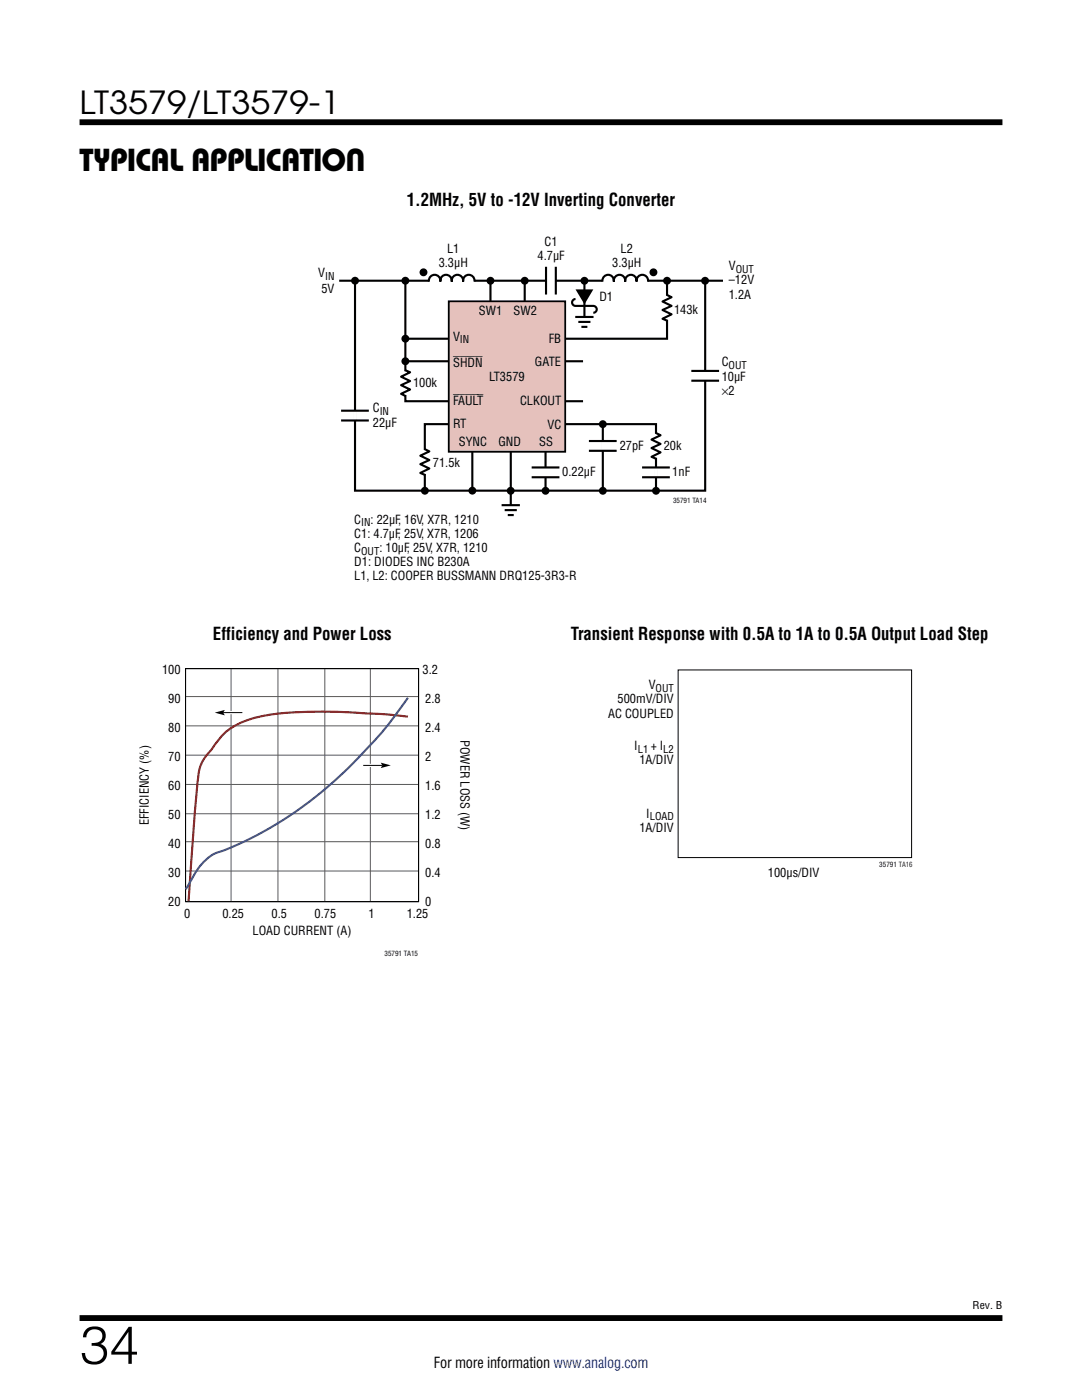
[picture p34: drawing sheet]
<svg xmlns="http://www.w3.org/2000/svg" width="216mm" height="279mm" viewBox="0 0 216 279" stroke-linecap="round" stroke-linejoin="round" font-family="sans-serif">
<defs><g id="words">
<text font-size="10.6" x="15.9" y="272.2">34</text>
<g font-size="6.3">
<text x="15.9" y="22.8">LT3579/LT3579-1</text>
<text x="15.9" y="34.1">TYPICAL APPLICATION</text>
</g>
<g font-size="3.5">
<text x="81.2" y="41.1">1.2MHz, 5V to -12V Inverting Converter</text>
<text x="42.5" y="127.8">Efficiency and Power Loss</text>
<text x="113.9" y="127.8">Transient Response with 0.5A to 1A to 0.5A Output Load Step</text>
</g>
<text font-size="3" x="86.6" y="273.1">For more information www.analog.com</text>
<g font-size="2.5">
<text x="87.5" y="53.3">3.3µH</text>
<text x="89.2" y="50.5">L1</text>
<text x="107.3" y="51.9">4.7µF</text>
<text x="108.7" y="49.1">C1</text>
<text x="122.2" y="53.3">3.3µH</text>
<text x="123.8" y="50.5">L2</text>
<text x="145.4" y="53.9">V</text>
<text x="63.5" y="55.3">V</text>
<text x="64.1" y="58.5">5V</text>
<text x="145.4" y="56.8">–12V</text>
<text x="145.4" y="59.6">1.2A</text>
<text x="95.6" y="62.9">SW1</text>
<text x="102.5" y="62.9">SW2</text>
<text x="119.6" y="60.1">D1</text>
<text x="134.5" y="62.6">143k</text>
<text x="90.4" y="68">V</text>
<text x="109.5" y="68.5">FB</text>
<text x="82.4" y="77.3">100k</text>
<text x="90.4" y="73.3">SHDN</text>
<text x="97.6" y="76">LT3579</text>
<text x="106.7" y="73">GATE</text>
<text x="144" y="75.9">10µF</text>
<text x="144" y="73.1">C</text>
<text x="74.4" y="82.3">C</text>
<text x="90.4" y="80.9">FAULT</text>
<text x="103.8" y="80.9">CLKOUT</text>
<text x="144" y="78.8">×2</text>
<text x="74.4" y="85.1">22µF</text>
<text x="90.4" y="85.3">RT</text>
<text x="91.5" y="89">SYNC</text>
<text x="99.4" y="89">GND</text>
<text x="107.6" y="89">SS</text>
<text x="109.3" y="85.6">VC</text>
<text x="123.7" y="89.8">27pF</text>
<text x="132.4" y="89.8">20k</text>
<text x="86.4" y="93.2">71.5k</text>
<text x="112.2" y="95">0.22µF</text>
<text x="134.2" y="95">1nF</text>
<text x="70.7" y="104.5">C</text>
<text x="70.7" y="107.3">C1: 4.7µF, 25V, X7R, 1206</text>
<text x="73.9" y="104.5">: 22µF, 16V, X7R, 1210</text>
<text x="70.7" y="113">D1: DIODES INC B230A</text>
<text x="70.7" y="110.2">C</text>
<text x="75.7" y="110.2">: 10µF, 25V, X7R, 1210</text>
<text x="70.7" y="115.8">L1, L2: COOPER BUSSMANN DRQ125-3R3-R</text>
<text x="32.3" y="134.5">100</text>
<text x="84.3" y="134.5">3.2</text>
<text x="129.4" y="137.6">V</text>
<text x="33.6" y="140.3">90</text>
<text x="84.8" y="140.3">2.8</text>
<text x="121.4" y="143.2">AC COUPLED</text>
<text x="123.2" y="140.4">500mV/DIV</text>
<text x="33.6" y="146.1">80</text>
<text x="84.8" y="146.1">2.4</text>
<text x="91.9" y="147.6" transform="rotate(90 91.9 147.6)">POWER LOSS (W)</text>
<text x="126.6" y="149.7">I</text>
<text x="129.9" y="149.7">+ I</text>
<text x="33.6" y="151.9">70</text>
<text x="84.8" y="151.9">2</text>
<text x="127.6" y="152.5">1A/DIV</text>
<text x="33.6" y="157.6">60</text>
<text x="84.8" y="157.6">1.6</text>
<text x="29.7" y="164.7" transform="rotate(-90 29.7 164.7)">EFFICIENCY (%)</text>
<text x="33.6" y="163.4">50</text>
<text x="84.8" y="163.4">1.2</text>
<text x="127.6" y="166">1A/DIV</text>
<text x="129" y="163.2">I</text>
<text x="33.6" y="169.2">40</text>
<text x="84.8" y="169.2">0.8</text>
<text x="33.6" y="175">30</text>
<text x="84.8" y="175">0.4</text>
<text x="153.2" y="175.1">100µs/DIV</text>
<text x="33.6" y="180.8">20</text>
<text x="36.7" y="183.2">0</text>
<text x="44.4" y="183.2">0.25</text>
<text x="54.2" y="183.2">0.5</text>
<text x="62.8" y="183.2">0.75</text>
<text x="73.5" y="183.2">1</text>
<text x="81.2" y="183.2">1.25</text>
<text x="84.8" y="180.8">0</text>
<text x="50.4" y="186.7">LOAD CURRENT (A)</text>
</g>
<g font-size="2.1">
<text x="64.9" y="55.8">IN</text>
<text x="146.8" y="54.5">OUT</text>
<text x="91.8" y="68.5">IN</text>
<text x="145.4" y="73.7">OUT</text>
<text x="75.8" y="82.8">IN</text>
<text x="72.1" y="105.1">IN</text>
<text x="72.1" y="110.7">OUT</text>
<text x="130.8" y="138.1">OUT</text>
<text x="127.2" y="150.2">L1</text>
<text x="132.3" y="150.2">L2</text>
<text x="129.6" y="163.7">LOAD</text>
<text x="194.1" y="261.2">Rev. B</text>
</g>
<g font-size="1.4">
<text x="134.3" y="100.3">35791 TA14</text>
<text x="175.5" y="173.1">35791 TA16</text>
<text x="76.7" y="190.7">35791 TA15</text>
</g>
</g></defs>
<path d="M15.9 24.4h184.1M15.9 263h184.1" fill="none" stroke="#000" stroke-width="1.2" stroke-linecap="butt"/>
<path d="M80.9 56.1v24h35.4M133.1 55.9v11.7h-52M140.7 55.9v42h-69.9v-41.6M80.9 72.1h35.4M94.2 89.2v8.6M101.9 89.2v11.6M108.9 89.2v8.6M120.3 84.6v12.8M130.9 97.4v-12.8h-46.1v13.3" fill="none" stroke="#000" stroke-width=".42"/>
<path d="M89.5 60.1h23.3v30.1h-23.3z" fill="#e5c1bc"/>
<path d="M89.5 60.1h23.3v30.1h-23.3z" fill="none" stroke="#000" stroke-width=".35"/>
<g fill="#000">
<path d="M114.8 57.8h3.6l-1.8 2.9z"/>
<circle cx="70.8" cy="56" r=".79"/>
<circle cx="80.9" cy="56" r=".79"/>
<circle cx="84.5" cy="54.3" r=".79"/>
<circle cx="97.9" cy="56" r=".79"/>
<circle cx="104.7" cy="56" r=".79"/>
<circle cx="116.6" cy="56" r=".79"/>
<circle cx="130.4" cy="54.3" r=".79"/>
<circle cx="133.1" cy="56" r=".79"/>
<circle cx="140.7" cy="56" r=".79"/>
<circle cx="80.9" cy="67.6" r=".79"/>
<circle cx="80.9" cy="72.1" r=".79"/>
<circle cx="84.8" cy="97.9" r=".79"/>
<circle cx="94.3" cy="97.9" r=".79"/>
<circle cx="101.9" cy="97.9" r=".79"/>
<circle cx="108.9" cy="97.9" r=".79"/>
<circle cx="120.3" cy="84.7" r=".79"/>
<circle cx="120.3" cy="97.9" r=".79"/>
<circle cx="130.9" cy="97.9" r=".79"/>
</g>
<path d="M85.7 56h8.9M116.6 58.8v2.2M120.3 56h8.9M133.1 59v4.8M80.9 74.1v4.8M116.6 63.3v2.2M140.7 74.1v1.9M84.8 89.8v4.8M130.9 86.6v4.8M101.9 100.8v2.2" fill="none" stroke="#fff" stroke-width="1.1" stroke-linecap="butt"/>
<g fill="none" stroke="#000" stroke-width=".42">
<path d="M67.7 56h76.6M85.6 56.2a1.16 1.16 0 0 1 1.1-1.4 1.16 1.16 0 0 1 1.2 1.4 1.15 1.15 0 0 1 1.1-1.4 1.15 1.15 0 0 1 1.1 1.4 1.15 1.15 0 0 1 1.2-1.4 1.15 1.15 0 0 1 1.1 1.4 1.16 1.16 0 0 1 1.1-1.4 1.16 1.16 0 0 1 1.2 1.4M97.9 56v4.1M104.7 56v4.1M109 53.2v5.6M110.9 53.2v5.6M114.8 59.7a.69 .69 0 0 0-.6 .7 .69 .69 0 0 0 .6 .6h3.6a.69 .69 0 0 1 .7 .7 .69 .69 0 0 1-.7 .7M116.6 56v8.1M120.2 56.2a1.16 1.16 0 0 1 1.1-1.4 1.16 1.16 0 0 1 1.2 1.4 1.15 1.15 0 0 1 1.1-1.4 1.15 1.15 0 0 1 1.2 1.4 1.15 1.15 0 0 1 1.1-1.4 1.15 1.15 0 0 1 1.1 1.4 1.16 1.16 0 0 1 1.2-1.4 1.16 1.16 0 0 1 1.1 1.4M133 58.8l1 .5-1.8 .9 1.8 .8-1.8 .9 1.8 .8-1.8 .9 1 .4M80.8 73.9l1 .4-1.8 .9 1.8 .8-1.8 .9 1.8 .8-1.8 .9 1 .5M114.8 63.3h3.6"/>
<path d="M115.4 64.2h2.4M116 65.2h1.2M137.9 74h5.6M137.9 76h5.6M68.1 82h5.5M68.1 83.9h5.5M84.7 89.6l1 .5-1.8 .8 1.8 .9-1.8 .8 1.8 .9-1.8 .9 1 .4M106.1 93.3h5.5M106.1 95.2h5.5M117.5 88h5.5M117.5 90h5.5M128.1 93.3h5.6"/>
<path d="M128.1 95.2h5.6M130.8 86.4l1 .5-1.8 .8 1.8 .9-1.8 .8 1.8 .9-1.8 .9 1 .4M100.1 100.8h3.6M100.7 101.8h2.4M101.3 102.8h1.2"/>
</g>
<path d="M109 56h1.9M70.8 82v1.9M108.9 93.3v1.9M120.3 88v2M130.9 93.3v1.9" fill="none" stroke="#fff" stroke-width=".71" stroke-linecap="butt"/>
<path d="M37 133.4h46.5v46.5h-46.5z" fill="none" stroke="#000" stroke-width=".21"/>
<path d="M37 139h46.5M46.1 133.4v46.5M55.5 133.4v46.5M64.8 133.4v46.5M73.9 133.4v46.5M37 144.9h46.5M37 150.7h46.5M37 156.6h46.5M37 162.4h46.5M37 168h46.5M37 173.8h46.5" fill="none" stroke="#58595b" stroke-width=".2"/>
<path d="M37 133.4h46.5v46.5h-46.5z" fill="none" stroke="#010101" stroke-width=".2"/>
<path d="M81.4 143l-4.7-.5-7.5-.4h-7.7a36.2 36.2 0 0 0-13.6 2.2 12.6 12.6 0 0 0-5.8 5.5 8.6 8.6 0 0 0-2.7 6.5l-1.8 23.6" fill="none" stroke="#981b1e" stroke-width=".42"/>
<path d="M81.4 139.2l-.4 .6a86.4 86.4 0 0 1-30.5 27.3l-.4 .2a47.3 47.3 0 0 1-7 2.9 11.1 11.1 0 0 0-4.9 5.4l-1.1 1.9" fill="none" stroke="#3953a4" stroke-width=".42"/>
<path d="M72.5 152.8h3.8z" fill="#fff"/>
<path d="M72.5 152.8h3.8" fill="none" stroke="#fff" stroke-width=".63" stroke-linecap="butt"/>
<path d="M76 152.2l1.7 .5v.1l-1.7 .5 .3-.6z" fill="#fff"/>
<path d="M76 152.2l1.7 .5v.1l-1.7 .5 .3-.6z" fill="none" stroke="#fff" stroke-width=".53"/>
<path d="M72.5 152.8h3.8" fill="none" stroke="#000" stroke-width=".2"/>
<path d="M76 152.2l2 .6-2 .5 .3-.6z" fill="#000"/>
<path d="M44.5 142.2h3.9z" fill="#fff"/>
<path d="M44.5 142.2h3.9" fill="none" stroke="#fff" stroke-width=".63" stroke-linecap="butt"/>
<path d="M43.1 142.2l1.8-.5-.4 .5 .4 .6-1.8-.5z" fill="#fff"/>
<path d="M43.1 142.2l1.8-.5-.4 .5 .4 .6-1.8-.5z" fill="none" stroke="#fff" stroke-width=".53"/>
<path d="M135.3 133.7h46.6v37.4h-46.6zM44.5 142.2h3.9" fill="none" stroke="#000" stroke-width=".2"/>
<path d="M42.9 142.2l2-.5-.4 .5 .4 .6z" fill="#000"/>
<use href="#words"/>
</svg>
